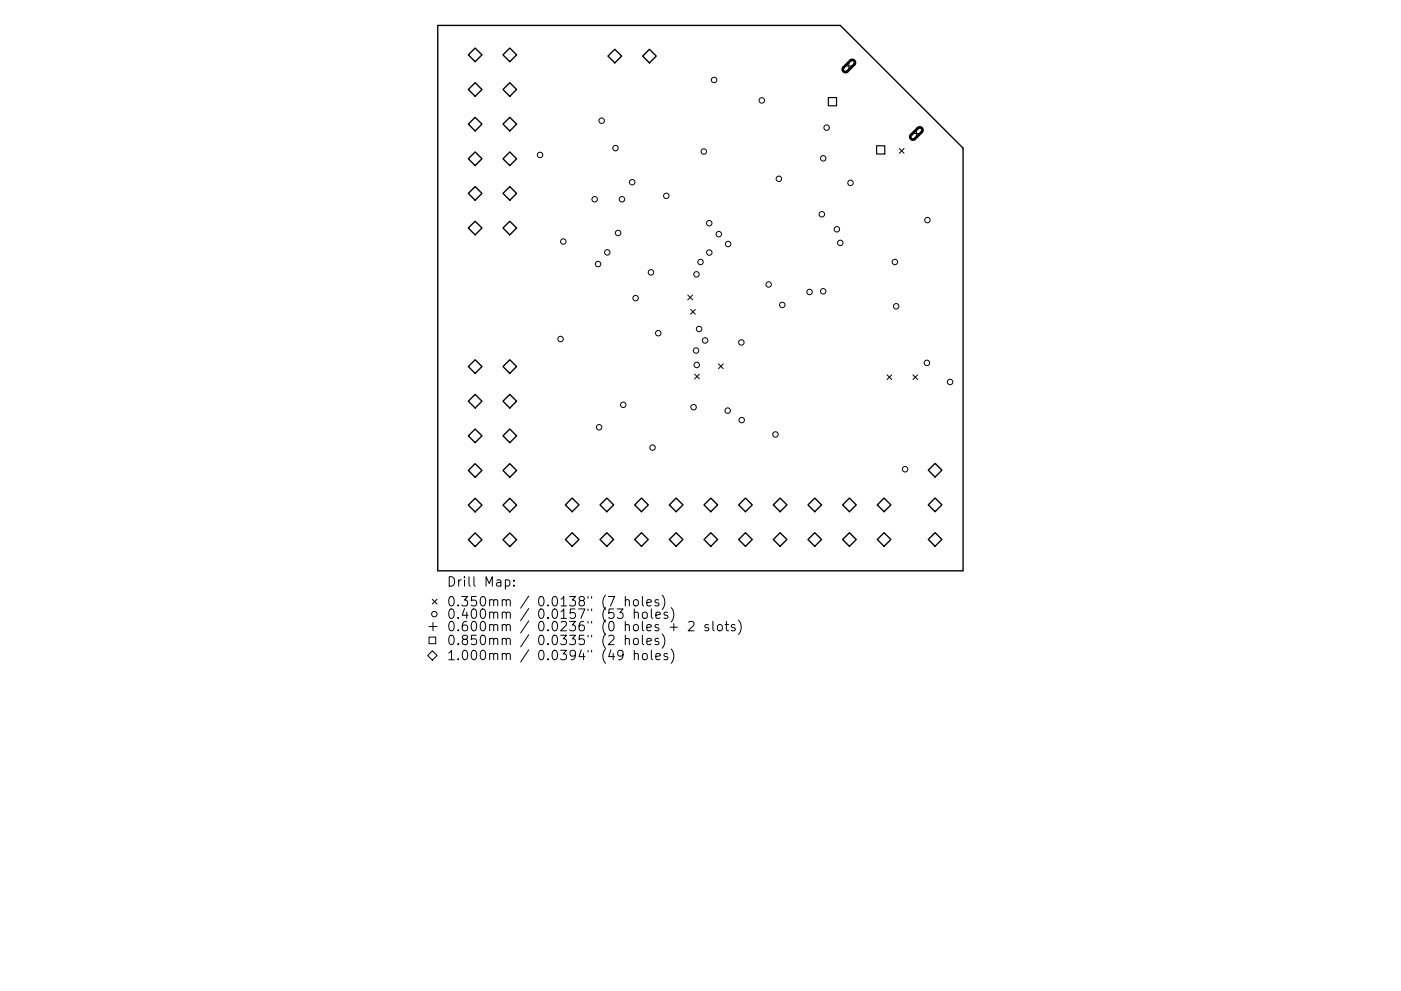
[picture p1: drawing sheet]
<svg xmlns="http://www.w3.org/2000/svg" width="297mm" height="210mm" viewBox="0 0 297 210" stroke-linecap="round" stroke-linejoin="round" font-family="sans-serif">
<defs><g id="words">
<g font-size="2.8">
<text x="94.7" y="124.5">Drill Map:</text>
<text x="94.7" y="128.7">0.350mm / 0.0138&quot; (7 holes)</text>
<text x="94.7" y="131.3">0.400mm / 0.0157&quot; (53 holes)</text>
<text x="94.7" y="133.9">0.600mm / 0.0236&quot; (0 holes + 2 slots)</text>
<text x="94.7" y="136.9">0.850mm / 0.0335&quot; (2 holes)</text>
<text x="94.7" y="140.1">1.000mm / 0.0394&quot; (49 holes)</text>
</g>
</g></defs>
<g fill="none" stroke="#000" stroke-width=".29">
<path d="M92.8 5.4h85.4l26 26v89.7h-111.4zM99.3 11.6l1.4-1.4 1.5 1.4-1.5 1.5zM100.7 17.5l1.5 1.5-1.5 1.4-1.4-1.4zM106.6 11.6l1.5-1.4 1.4 1.4-1.4 1.5zM108.1 17.5l1.4 1.5-1.4 1.4-1.5-1.4zM128.9 11.9l1.4-1.4 1.5 1.4-1.5 1.4zM136.2 11.9l1.5-1.4 1.4 1.4-1.4 1.4zM99.3 26.3l1.4-1.4 1.5 1.4-1.5 1.5zM99.3 33.7l1.4-1.5 1.5 1.5-1.5 1.4zM106.6 26.3l1.5-1.4 1.4 1.4-1.4 1.5zM106.6 33.7l1.5-1.5 1.4 1.5-1.4 1.4zM99.3 41l1.4-1.4 1.5 1.4-1.5 1.5z"/>
<path d="M100.7 46.9l1.5 1.5-1.5 1.4-1.4-1.4zM106.6 41l1.5-1.4 1.4 1.4-1.4 1.5zM106.6 48.4l1.5-1.5 1.4 1.5-1.4 1.4zM99.3 77.8l1.4-1.5 1.5 1.5-1.5 1.4zM106.6 77.8l1.5-1.5 1.4 1.5-1.4 1.4zM99.3 85.1l1.4-1.4 1.5 1.4-1.5 1.5zM99.3 92.5l1.4-1.5 1.5 1.5-1.5 1.4zM99.3 99.8l1.4-1.4 1.5 1.4-1.5 1.5zM106.6 85.1l1.5-1.4 1.4 1.4-1.4 1.5zM106.6 92.5l1.5-1.5 1.4 1.5-1.4 1.4zM106.6 99.8l1.5-1.4 1.4 1.4-1.4 1.5zM196.8 99.8l1.5-1.5 1.4 1.5-1.4 1.4z"/>
<path d="M99.3 107.2l1.4-1.5 1.5 1.5-1.5 1.4zM99.3 114.5l1.4-1.4 1.5 1.4-1.5 1.5zM106.6 107.2l1.5-1.5 1.4 1.5-1.4 1.4zM106.6 114.5l1.5-1.4 1.4 1.4-1.4 1.5zM119.9 107.1l1.4-1.4 1.5 1.4-1.5 1.5zM119.9 114.5l1.4-1.5 1.5 1.5-1.5 1.4zM128.7 105.7l1.4 1.4-1.4 1.5-1.5-1.5zM128.7 113l1.4 1.5-1.4 1.4-1.5-1.4zM134.6 107.1l1.4-1.4 1.5 1.4-1.5 1.5zM134.6 114.5l1.4-1.5 1.5 1.5-1.5 1.4zM141.9 107.1l1.5-1.4 1.4 1.4-1.4 1.5zM141.9 114.5l1.5-1.5 1.4 1.5-1.4 1.4z"/>
<path d="M149.3 107.1l1.4-1.4 1.5 1.4-1.5 1.5zM149.3 114.5l1.4-1.5 1.5 1.5-1.5 1.4zM158.1 105.7l1.4 1.4-1.4 1.5-1.5-1.5zM158.1 113l1.4 1.5-1.4 1.4-1.5-1.4zM164 107.1l1.4-1.4 1.4 1.4-1.4 1.5zM165.4 113l1.4 1.5-1.4 1.4-1.4-1.4zM171.3 107.1l1.4-1.4 1.5 1.4-1.5 1.5zM171.3 114.5l1.4-1.5 1.5 1.5-1.5 1.4zM178.7 107.1l1.4-1.4 1.4 1.4-1.4 1.5zM178.7 114.5l1.4-1.5 1.4 1.5-1.4 1.4zM186 107.1l1.4-1.4 1.5 1.4-1.5 1.5zM187.4 113l1.5 1.5-1.5 1.4-1.4-1.4z"/>
<path d="M196.8 107.1l1.5-1.4 1.4 1.4-1.4 1.5zM196.8 114.5l1.5-1.5 1.4 1.5-1.4 1.4z"/>
</g>
<g fill="none" stroke="#000" stroke-width=".21">
<path d="M179.1 14h1.7M180 13.1v1.8M190.7 31.5l1 1M191.7 31.5l-1 1M193.4 28.3h1.8M194.3 27.5v1.7M145.8 62.6l1 1M146.4 65.6l1 1M146.8 62.6l-1 1M147.3 79.4l1 1M147.4 65.6l-1 1M148.3 79.4l-1 1"/>
<path d="M152.3 77.2l1 1M153.3 77.2l-1 1M188.1 79.5l1 1M189.1 79.5l-1 1M193.6 79.5l1 1M194.6 79.5l-1 1M90.7 139.1l1-1 1 1-1 1zM90.9 132.9h1.8M91 135.2h1.4v1.4h-1.4zM91.7 127.1l1 1.1M91.8 132.1v1.7M92.7 127.1l-1 1.1"/>
<path d="M107.1 123.1l.6-.1 .4 .4v.6l-.2 .3h-.8M109 124.2v.2M109 123.1v.2M130.9 129.2h1.2l-.7 .8a.54 .54 0 0 1 .7 .3v.5l-.2 .3-.8 .1-.2-.2M132.1 138.8l-.4 .4-.6-.1-.1-.3v-.4l.1-.3 .6-.1 .3 .2a1.32 1.32 0 0 1-.5 1.8h-.4M132.6 127.4l.3-.2 .4 .1 .1 1.3M132.6 135.6a.5 .5 0 0 1 .8 .1v1.1M132.6 126.6v2M132.6 134.8v2M134.4 127.4l.3-.2a.54 .54 0 0 1 .6 .4v.6a.54 .54 0 0 1-.5 .4 .54 .54 0 0 1-.5-.4zM134.4 135.6a.54 .54 0 0 1 .5-.2 .54 .54 0 0 1 .4 .4v.6a.54 .54 0 0 1-.5 .4 .54 .54 0 0 1-.5-.4zM134.5 130.1a.5 .5 0 0 1 .8 0v1.1"/>
<path d="M134.5 138.8a.5 .5 0 0 1 .8 .1v1.1M134.5 129.2v2M134.5 138v2M136.2 126.6v1.7l.3 .3M136.2 134.8v1.7l.3 .3M136.3 130.1a.54 .54 0 0 1 .5-.2 .54 .54 0 0 1 .4 .3v.6a.54 .54 0 0 1-.5 .4 .54 .54 0 0 1-.5-.4zM136.4 138.7a.54 .54 0 0 1 .8 .3v.6a.54 .54 0 0 1-.5 .4 .54 .54 0 0 1-.5-.4v-.6zM137.1 127.9l1-.2-.1-.4-.6-.1-.3 .3 .1 1h.8M137.1 136.1l1-.2-.1-.4-.6-.1-.3 .3 .1 1h.8M138.1 129.2v1.7l.3 .3M138.1 138v1.7l.3 .3M139.1 130.5l.9-.2-.1-.3-.6-.1-.2 .2v1h.8"/>
<path d="M139.1 139.3l.9-.2-.1-.4-.6-.1-.2 .3v1h.8M139.6 127.3l-.5-.1-.2 .3 .1 .3 .6 .2v.5h-.7M139.6 135.5l-.5-.1-.2 .3 .1 .3 .6 .2v.5h-.7M140.4 126.3a2.29 2.29 0 0 1 0 3M140.4 134.5a2.29 2.29 0 0 1 0 3M141.5 130l-.4-.1-.3 .2 .1 .3 .6 .2v.5h-.7M141.5 138.7l-.4-.1-.3 .3 .1 .3 .6 .2v.5h-.7M142.1 133.1h1.5M142.3 128.9a2.29 2.29 0 0 1 0 3.1M142.3 137.7a2.29 2.29 0 0 1 0 3M142.9 132.3v1.5M146 132l.3-.2 .7 .1a.54 .54 0 0 1 .1 .8l-1.2 1.1h1.2"/>
<path d="M150.2 132.6l-.5-.1-.3 .3 .1 .3 .7 .2v.4h-.8M151.1 131.8v1.8l.3 .2M152.2 132.7a.54 .54 0 0 1 .5-.2 .54 .54 0 0 1 .4 .4v.6a.54 .54 0 0 1-.5 .4 .54 .54 0 0 1-.5-.4zM153.7 132.5h.8M154 131.8v1.8l.1 .1 .4 .1M155.8 132.6l-.5-.1-.2 .3v.3l.7 .2v.4h-.7M156.6 131.6a2.29 2.29 0 0 1 0 3"/>
<circle cx="151.4" cy="17" r=".58"/>
<circle cx="114.5" cy="32.9" r=".58"/>
<circle cx="127.6" cy="25.6" r=".58"/>
<circle cx="130.5" cy="31.4" r=".58"/>
<circle cx="134" cy="38.7" r=".58"/>
<circle cx="149.2" cy="32.2" r=".58"/>
<circle cx="161.5" cy="21.3" r=".58"/>
<circle cx="165.1" cy="37.9" r=".58"/>
<circle cx="174.5" cy="33.6" r=".58"/>
<circle cx="175.3" cy="27.1" r=".58"/>
<circle cx="180.3" cy="38.8" r=".58"/>
<circle cx="119.4" cy="51.2" r=".58"/>
<circle cx="126.1" cy="42.3" r=".58"/>
<circle cx="126.8" cy="56" r=".58"/>
<circle cx="128.8" cy="53.5" r=".58"/>
<circle cx="131" cy="49.4" r=".58"/>
<circle cx="131.9" cy="42.3" r=".58"/>
<circle cx="138" cy="57.8" r=".58"/>
<circle cx="141.3" cy="41.6" r=".58"/>
<circle cx="147.7" cy="58.2" r=".58"/>
<circle cx="148.5" cy="55.6" r=".58"/>
<circle cx="150.4" cy="47.4" r=".58"/>
<circle cx="150.4" cy="53.6" r=".58"/>
<circle cx="152.4" cy="49.7" r=".58"/>
<circle cx="154.4" cy="51.8" r=".58"/>
<circle cx="174.2" cy="45.5" r=".58"/>
<circle cx="177.4" cy="48.6" r=".58"/>
<circle cx="178.2" cy="51.5" r=".58"/>
<circle cx="189.7" cy="55.6" r=".58"/>
<circle cx="196.6" cy="46.7" r=".58"/>
<circle cx="118.8" cy="71.9" r=".58"/>
<circle cx="134.8" cy="63.3" r=".58"/>
<circle cx="139.6" cy="70.7" r=".58"/>
<circle cx="147.6" cy="74.4" r=".58"/>
<circle cx="147.7" cy="77.4" r=".58"/>
<circle cx="148.2" cy="69.8" r=".58"/>
<circle cx="149.5" cy="72.2" r=".58"/>
<circle cx="157.2" cy="72.7" r=".58"/>
<circle cx="163" cy="60.4" r=".58"/>
<circle cx="165.9" cy="64.7" r=".58"/>
<circle cx="171.6" cy="61.9" r=".58"/>
<circle cx="174.5" cy="61.8" r=".58"/>
<circle cx="190" cy="65" r=".58"/>
<circle cx="196.5" cy="77" r=".58"/>
<circle cx="127" cy="90.7" r=".58"/>
<circle cx="132.1" cy="85.9" r=".58"/>
<circle cx="138.3" cy="95" r=".58"/>
<circle cx="147.1" cy="86.4" r=".58"/>
<circle cx="154.3" cy="87.1" r=".58"/>
<circle cx="157.3" cy="89.1" r=".58"/>
<circle cx="164.4" cy="92.2" r=".58"/>
<circle cx="191.9" cy="99.6" r=".58"/>
<circle cx="201.4" cy="81" r=".58"/>
<circle cx="92.1" cy="130.3" r=".58"/>
</g>
<path d="M178.8 14.3l1.6-1.5 .4-.1 .4 .3v.6l-1.7 1.6-.4 .1-.3-.3-.1-.3zM193.2 28.6l1.5-1.5 .5-.1 .3 .3v.6l-1.6 1.6-.4 .1-.4-.2-.1-.4z" fill="none" stroke="#000" stroke-width=".58"/>
<path d="M175.6 20.7h1.8v1.7h-1.8zM185.9 30.9h1.7v1.8h-1.7z" fill="none" stroke="#000" stroke-width=".25"/>
<use href="#words"/>
</svg>
